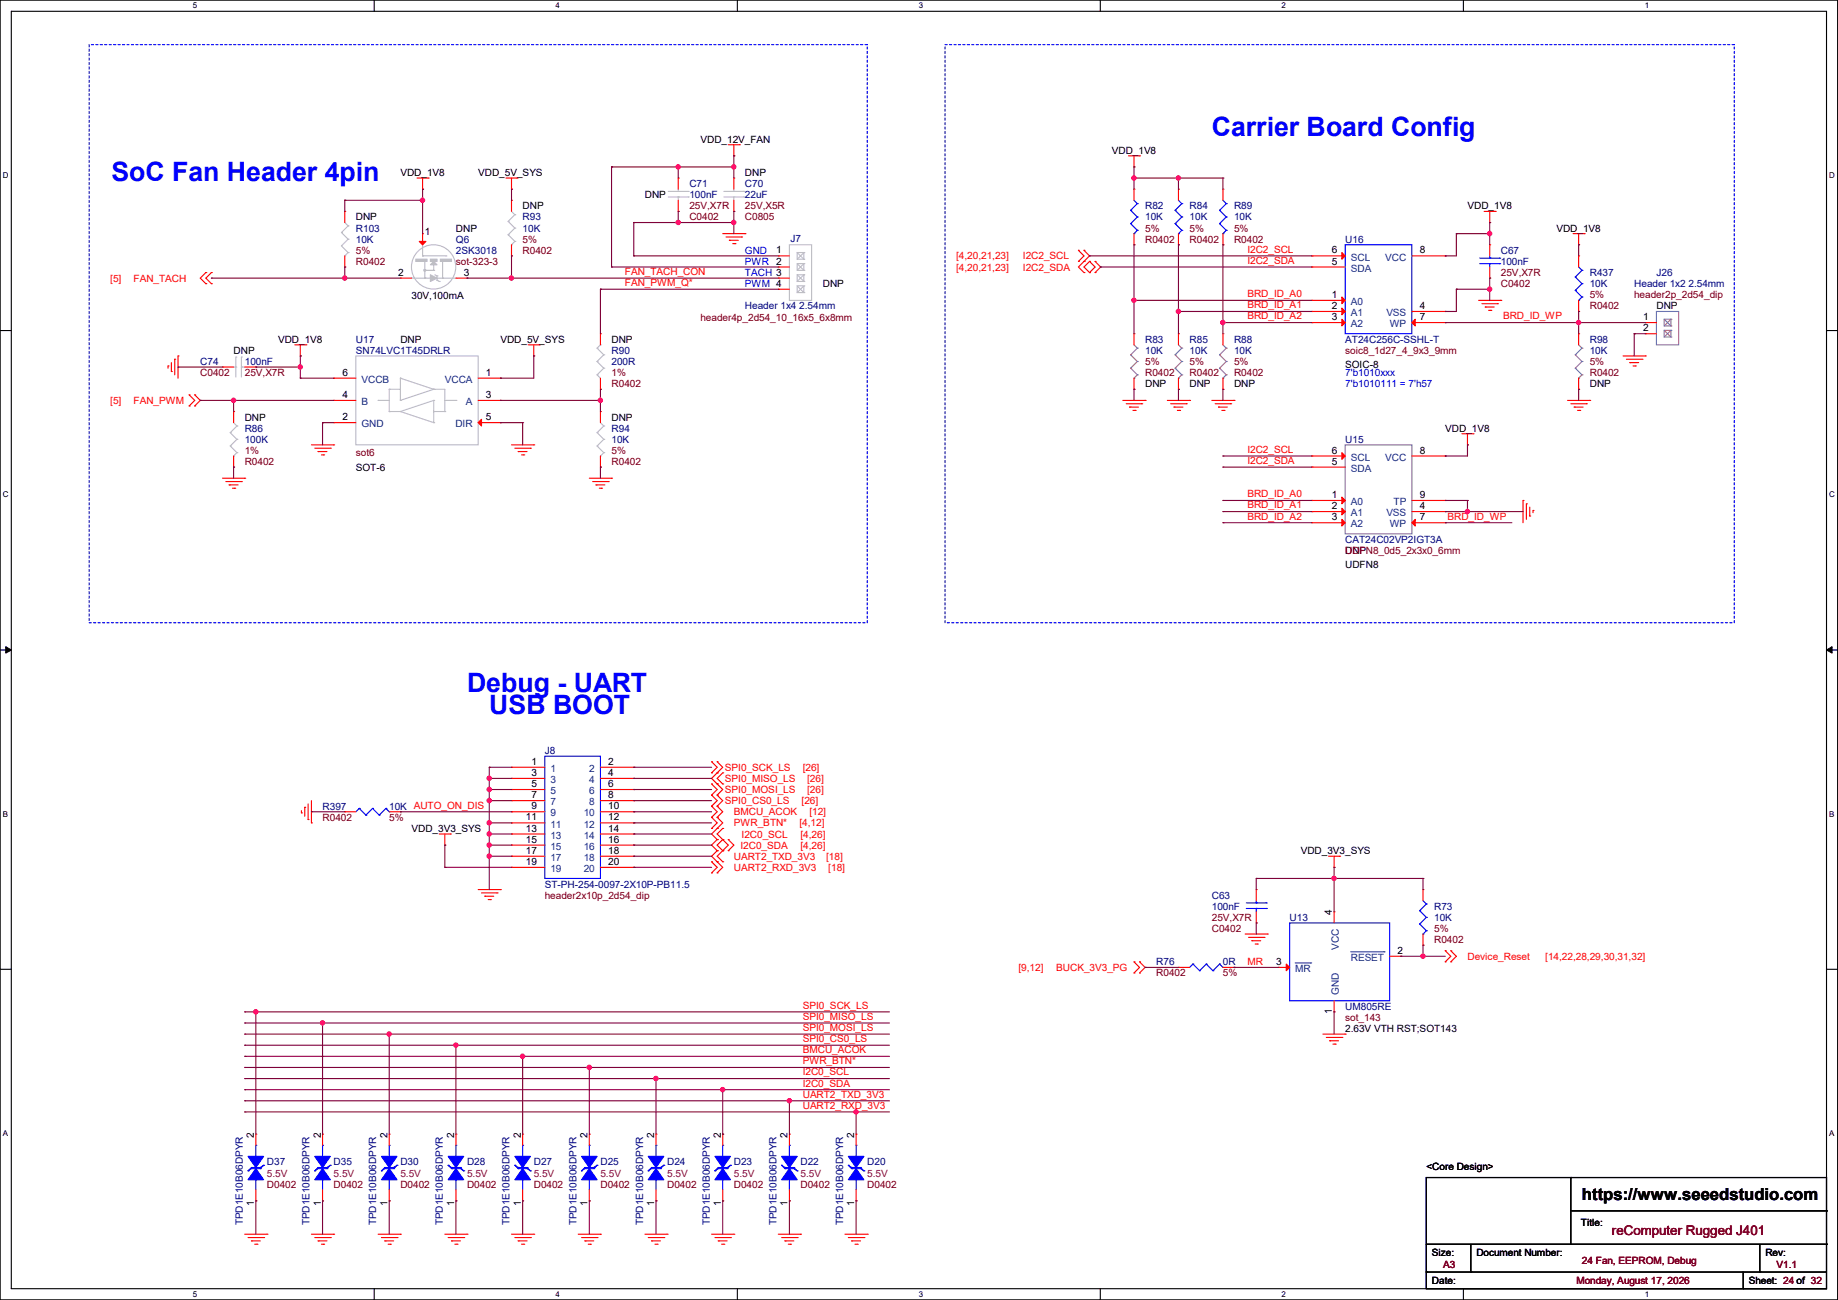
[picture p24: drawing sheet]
<svg xmlns="http://www.w3.org/2000/svg" width="420mm" height="297mm" viewBox="0 0 420 297" stroke-linecap="round" stroke-linejoin="round" font-family="sans-serif">
<defs><g id="words">
<g font-size="6.1" fill="#00f">
<text x="276.9" y="31.1">Carrier Board Config</text>
<text x="25.4" y="41.3">SoC Fan Header 4pin</text>
<text x="106.7" y="158.1">Debug - UART</text>
<text x="111.8" y="163.2">USB BOOT</text>
</g>
<text font-size="3.8" x="361.5" y="274.1">https://www.seeedstudio.com</text>
<text font-size="3" fill="#800000" x="368.3" y="282.2">reComputer Rugged J401</text>
<g font-size="2.3">
<text x="160.1" y="32.6">VDD_12V_FAN</text>
<text x="254" y="35.1">VDD_1V8</text>
<text x="91.5" y="40.2">VDD_1V8</text>
<text x="109.3" y="40.2">VDD_5V_SYS</text>
<text x="170.2" y="40.2">DNP</text>
<text x="119.4" y="47.8">DNP</text>
<text x="147.4" y="45.3">DNP</text>
<text x="335.3" y="47.8">VDD_1V8</text>
<text x="81.3" y="50.4">DNP</text>
<text x="97.1" y="53.6">1</text>
<text x="104.2" y="52.9">DNP</text>
<text x="355.6" y="52.9">VDD_1V8</text>
<text x="177.3" y="57.9">1</text>
<text x="304.3" y="57.9">6</text>
<text x="324.4" y="57.9">8</text>
<text x="91" y="63">2</text>
<text x="106" y="63">3</text>
<text x="177.3" y="60.5">2</text>
<text x="188" y="65.6">DNP</text>
<text x="304.3" y="60.5">5</text>
<text x="94" y="68.4">30V,100mA</text>
<text x="304.3" y="68.1">1</text>
<text x="304.3" y="70.6">2</text>
<text x="324.4" y="70.6">4</text>
<text x="378.5" y="70.7">DNP</text>
<text x="304.3" y="73.2">3</text>
<text x="324.4" y="73.2">7</text>
<text x="375.5" y="73.2">1</text>
<text x="375.5" y="75.7">2</text>
<text x="53.4" y="80.9">DNP</text>
<text x="63.5" y="78.3">VDD_1V8</text>
<text x="91.5" y="78.3">DNP</text>
<text x="114.3" y="78.3">VDD_5V_SYS</text>
<text x="139.7" y="78.3">DNP</text>
<text x="78.3" y="85.9">6</text>
<text x="111" y="85.9">1</text>
<text x="261.7" y="88.5">DNP</text>
<text x="271.8" y="88.5">DNP</text>
<text x="282" y="88.5">DNP</text>
<text x="307.4" y="84.2">SOIC-8</text>
<text x="363.3" y="88.5">DNP</text>
<text x="78.3" y="90.9">4</text>
<text x="111" y="90.9">3</text>
<text x="55.9" y="96.1">DNP</text>
<text x="78.3" y="96">2</text>
<text x="111" y="96">5</text>
<text x="139.7" y="96.1">DNP</text>
<text x="330.2" y="98.6">VDD_1V8</text>
<text x="81.3" y="107.5">SOT-6</text>
<text x="304.3" y="103.6">6</text>
<text x="304.3" y="106.2">5</text>
<text x="324.4" y="103.6">8</text>
<text x="304.3" y="113.8">1</text>
<text x="324.4" y="113.8">9</text>
<text x="304.3" y="116.3">2</text>
<text x="304.3" y="118.9">3</text>
<text x="324.4" y="118.9">7</text>
<text x="324.4" y="116.3">4</text>
<text x="307.4" y="126.6">DNP</text>
<text x="307.4" y="129.9">UDFN8</text>
<text x="121.5" y="174.8">1</text>
<text x="121.5" y="177.3">3</text>
<text x="121.5" y="179.8">5</text>
<text x="139" y="174.8">2</text>
<text x="139" y="177.3">4</text>
<text x="139" y="179.8">6</text>
<text x="121.5" y="182.4">7</text>
<text x="121.5" y="184.9">9</text>
<text x="139" y="182.4">8</text>
<text x="139" y="184.9">10</text>
<text x="94" y="190.1">VDD_3V3_SYS</text>
<text x="120.2" y="187.5">11</text>
<text x="120.2" y="190">13</text>
<text x="139" y="187.5">12</text>
<text x="139" y="190">14</text>
<text x="120.2" y="192.5">15</text>
<text x="120.2" y="195.1">17</text>
<text x="120.2" y="197.6">19</text>
<text x="139" y="192.5">16</text>
<text x="139" y="195.1">18</text>
<text x="139" y="197.6">20</text>
<text x="297.2" y="195.2">VDD_3V3_SYS</text>
<text x="304.3" y="209.1" transform="rotate(-90 304.3 209.1)">4</text>
<text x="291.6" y="220.5">3</text>
<text x="319.3" y="217.9">2</text>
<text x="304.3" y="231.7" transform="rotate(-90 304.3 231.7)">1</text>
<text x="307.4" y="235.8">2.63V VTH RST;SOT143</text>
<text x="58" y="259.9" transform="rotate(-90 58 259.9)">2</text>
<text x="73.3" y="259.9" transform="rotate(-90 73.3 259.9)">2</text>
<text x="88.5" y="259.9" transform="rotate(-90 88.5 259.9)">2</text>
<text x="103.8" y="259.9" transform="rotate(-90 103.8 259.9)">2</text>
<text x="119" y="259.9" transform="rotate(-90 119 259.9)">2</text>
<text x="134.2" y="259.9" transform="rotate(-90 134.2 259.9)">2</text>
<text x="149.5" y="259.9" transform="rotate(-90 149.5 259.9)">2</text>
<text x="164.7" y="259.9" transform="rotate(-90 164.7 259.9)">2</text>
<text x="180" y="259.9" transform="rotate(-90 180 259.9)">2</text>
<text x="195.2" y="259.9" transform="rotate(-90 195.2 259.9)">2</text>
<text x="325.9" y="267.3">&lt;Core Design&gt;</text>
<text x="58" y="275.6" transform="rotate(-90 58 275.6)">1</text>
<text x="73.3" y="275.6" transform="rotate(-90 73.3 275.6)">1</text>
<text x="88.5" y="275.6" transform="rotate(-90 88.5 275.6)">1</text>
<text x="103.8" y="275.6" transform="rotate(-90 103.8 275.6)">1</text>
<text x="119" y="275.6" transform="rotate(-90 119 275.6)">1</text>
<text x="134.2" y="275.6" transform="rotate(-90 134.2 275.6)">1</text>
<text x="149.5" y="275.6" transform="rotate(-90 149.5 275.6)">1</text>
<text x="164.7" y="275.6" transform="rotate(-90 164.7 275.6)">1</text>
<text x="180" y="275.6" transform="rotate(-90 180 275.6)">1</text>
<text x="195.2" y="275.6" transform="rotate(-90 195.2 275.6)">1</text>
<text x="361.2" y="280">Title:</text>
<text x="327.2" y="286.8">Size:</text>
<text x="337.3" y="286.8">Document Number:</text>
<text x="403.4" y="286.8">Rev:</text>
<text x="327.2" y="293.5">Date:</text>
<text x="399.6" y="293.5">Sheet: 24 of 32</text>
</g>
<g font-size="2.3" fill="#000080">
<text x="157.5" y="42.8">C71</text>
<text x="157.5" y="45.3">100nF</text>
<text x="170.2" y="42.8">C70</text>
<text x="170.2" y="45.3">22uF</text>
<text x="261.7" y="47.8">R82</text>
<text x="271.8" y="47.8">R84</text>
<text x="282" y="47.8">R89</text>
<text x="81.3" y="52.9">R103</text>
<text x="119.4" y="50.4">R93</text>
<text x="119.4" y="52.9">10K</text>
<text x="261.7" y="50.4">10K</text>
<text x="271.8" y="50.4">10K</text>
<text x="282" y="50.4">10K</text>
<text x="81.3" y="55.5">10K</text>
<text x="104.2" y="55.5">Q6</text>
<text x="104.2" y="58">2SK3018</text>
<text x="180.6" y="55.2">J7</text>
<text x="307.4" y="55.5">U16</text>
<text x="342.9" y="58">C67</text>
<text x="342.9" y="60.5">100nF</text>
<text x="363.3" y="63.1">R437</text>
<text x="363.3" y="65.6">10K</text>
<text x="373.4" y="65.6">Header 1x2 2.54mm</text>
<text x="378.5" y="63.1">J26</text>
<text x="170.2" y="70.7">Header 1x4 2.54mm</text>
<text x="45.8" y="83.4">C74</text>
<text x="55.9" y="83.4">100nF</text>
<text x="81.3" y="78.3">U17</text>
<text x="81.3" y="80.9">SN74LVC1T45DRLR</text>
<text x="139.7" y="80.9">R90</text>
<text x="139.7" y="83.4">200R</text>
<text x="261.7" y="78.3">R83</text>
<text x="261.7" y="80.9">10K</text>
<text x="271.8" y="78.3">R85</text>
<text x="271.8" y="80.9">10K</text>
<text x="282" y="78.3">R88</text>
<text x="282" y="80.9">10K</text>
<text x="307.4" y="78.3">AT24C256C-SSHL-T</text>
<text x="363.3" y="78.3">R98</text>
<text x="363.3" y="80.9">10K</text>
<text x="55.9" y="98.6">R86</text>
<text x="55.9" y="101.2">100K</text>
<text x="139.7" y="98.6">R94</text>
<text x="139.7" y="101.2">10K</text>
<text x="307.4" y="101.2">U15</text>
<text x="307.4" y="124">CAT24C02VP2IGT3A</text>
<text x="124.5" y="172.3">J8</text>
<text x="73.7" y="185">R397</text>
<text x="88.9" y="185">10K AUTO_ON_DIS</text>
<text x="124.5" y="202.8">ST-PH-254-0097-2X10P-PB11.5</text>
<text x="276.9" y="205.3">C63</text>
<text x="276.9" y="207.9">100nF</text>
<text x="327.7" y="207.9">R73</text>
<text x="294.7" y="210.4">U13</text>
<text x="327.7" y="210.4">10K</text>
<text x="264.2" y="220.6">R76</text>
<text x="279.4" y="220.6">0R</text>
<text x="307.4" y="230.7">UM805RE</text>
<text x="61" y="266.3">D37</text>
<text x="76.2" y="266.3">D35</text>
<text x="91.5" y="266.3">D30</text>
<text x="106.7" y="266.3">D28</text>
<text x="122" y="266.3">D27</text>
<text x="137.2" y="266.3">D25</text>
<text x="152.4" y="266.3">D24</text>
<text x="167.7" y="266.3">D23</text>
<text x="182.9" y="266.3">D22</text>
<text x="198.2" y="266.3">D20</text>
<text x="55.5" y="280" transform="rotate(-90 55.5 280)">TPD1E10B06DPYR</text>
<text x="70.7" y="280" transform="rotate(-90 70.7 280)">TPD1E10B06DPYR</text>
<text x="86" y="280" transform="rotate(-90 86 280)">TPD1E10B06DPYR</text>
<text x="101.2" y="280" transform="rotate(-90 101.2 280)">TPD1E10B06DPYR</text>
<text x="116.5" y="280" transform="rotate(-90 116.5 280)">TPD1E10B06DPYR</text>
<text x="131.7" y="280" transform="rotate(-90 131.7 280)">TPD1E10B06DPYR</text>
<text x="146.9" y="280" transform="rotate(-90 146.9 280)">TPD1E10B06DPYR</text>
<text x="162.2" y="280" transform="rotate(-90 162.2 280)">TPD1E10B06DPYR</text>
<text x="177.4" y="280" transform="rotate(-90 177.4 280)">TPD1E10B06DPYR</text>
<text x="192.7" y="280" transform="rotate(-90 192.7 280)">TPD1E10B06DPYR</text>
</g>
<g font-size="2.3" fill="#800000">
<text x="157.5" y="47.8">25V,X7R</text>
<text x="170.2" y="47.8">25V,X5R</text>
<text x="157.5" y="50.4">C0402</text>
<text x="170.2" y="50.4">C0805</text>
<text x="261.7" y="52.9">5%</text>
<text x="271.8" y="52.9">5%</text>
<text x="282" y="52.9">5%</text>
<text x="81.3" y="58">5%</text>
<text x="119.4" y="55.5">5%</text>
<text x="119.4" y="58">R0402</text>
<text x="261.7" y="55.5">R0402</text>
<text x="271.8" y="55.5">R0402</text>
<text x="282" y="55.5">R0402</text>
<text x="81.3" y="60.5">R0402</text>
<text x="104.2" y="60.5">sot-323-3</text>
<text x="342.9" y="65.6">C0402</text>
<text x="342.9" y="63.1">25V,X7R</text>
<text x="363.3" y="68.2">5%</text>
<text x="363.3" y="70.7">R0402</text>
<text x="373.4" y="68.2">header2p_2d54_dip</text>
<text x="160.1" y="73.2">header4p_2d54_10_16x5_6x8mm</text>
<text x="261.7" y="83.4">5%</text>
<text x="271.8" y="83.4">5%</text>
<text x="282" y="83.4">5%</text>
<text x="307.4" y="80.9">soic8_1d27_4_9x3_9mm</text>
<text x="363.3" y="83.4">5%</text>
<text x="45.8" y="85.9">C0402</text>
<text x="55.9" y="85.9">25V,X7R</text>
<text x="139.7" y="85.9">1%</text>
<text x="139.7" y="88.5">R0402</text>
<text x="261.7" y="85.9">R0402</text>
<text x="271.8" y="85.9">R0402</text>
<text x="282" y="85.9">R0402</text>
<text x="363.3" y="85.9">R0402</text>
<text x="55.9" y="103.7">1%</text>
<text x="55.9" y="106.3">R0402</text>
<text x="81.3" y="104.2">sot6</text>
<text x="139.7" y="103.7">5%</text>
<text x="139.7" y="106.3">R0402</text>
<text x="307.4" y="126.6">UDFN8_0d5_2x3x0_6mm</text>
<text x="73.7" y="187.5">R0402</text>
<text x="88.9" y="187.5">5%</text>
<text x="124.5" y="205.3">header2x10p_2d54_dip</text>
<text x="276.9" y="212.9">C0402</text>
<text x="276.9" y="210.4">25V,X7R</text>
<text x="327.7" y="212.9">5%</text>
<text x="327.7" y="215.5">R0402</text>
<text x="264.2" y="223.1">R0402</text>
<text x="279.4" y="223.1">5%</text>
<text x="307.4" y="233.3">sot_143</text>
<text x="61" y="271.4">D0402</text>
<text x="76.2" y="271.4">D0402</text>
<text x="91.5" y="271.4">D0402</text>
<text x="106.7" y="271.4">D0402</text>
<text x="122" y="271.4">D0402</text>
<text x="137.2" y="271.4">D0402</text>
<text x="152.4" y="271.4">D0402</text>
<text x="167.7" y="271.4">D0402</text>
<text x="182.9" y="271.4">D0402</text>
<text x="198.2" y="271.4">D0402</text>
<text x="329.7" y="289.6">A3</text>
<text x="360.2" y="293.5">Monday, August 17, 2026</text>
<text x="361.5" y="288.9">24 Fan, EEPROM, Debug</text>
<text x="405.9" y="289.6">V1.1</text>
</g>
<g font-size="2.3" fill="#00f">
<text x="170.2" y="58">GND</text>
<text x="170.2" y="60.5">PWR</text>
<text x="170.2" y="63.1">TACH 3</text>
<text x="170.2" y="65.6">PWM 4</text>
<text x="307.4" y="88.5">7'b1010111 = 7'h57</text>
<text x="307.4" y="85.9">7'b1010xxx</text>
</g>
<g font-size="2.3" fill="#f00">
<text x="218.5" y="59.3">[4,20,21,23]</text>
<text x="233.7" y="59.3">I2C2_SCL</text>
<text x="285" y="57.7">I2C2_SCL</text>
<text x="25.2" y="64.3">[5]</text>
<text x="30.5" y="64.3">FAN_TACH</text>
<text x="142.8" y="62.8">FAN_TACH_CON</text>
<text x="142.8" y="65.4">FAN_PWM_Q*</text>
<text x="218.5" y="61.8">[4,20,21,23]</text>
<text x="233.7" y="61.8">I2C2_SDA</text>
<text x="285" y="60.3">I2C2_SDA</text>
<text x="285" y="67.9">BRD_ID_A0</text>
<text x="285" y="70.4">BRD_ID_A1</text>
<text x="285" y="73">BRD_ID_A2</text>
<text x="343.5" y="73">BRD_ID_WP</text>
<text x="25.2" y="92.3">[5]</text>
<text x="30.5" y="92.3">FAN_PWM</text>
<text x="285" y="103.5">I2C2_SCL</text>
<text x="285" y="106">I2C2_SDA</text>
<text x="285" y="113.6">BRD_ID_A0</text>
<text x="285" y="116.2">BRD_ID_A1</text>
<text x="285" y="118.7">BRD_ID_A2</text>
<text x="330.8" y="118.7">BRD_ID_WP</text>
<text x="165.7" y="176.1">SPI0_SCK_LS</text>
<text x="165.7" y="178.6">SPI0_MISO_LS</text>
<text x="183.4" y="176.1">[26]</text>
<text x="184.5" y="178.6">[26]</text>
<text x="165.7" y="181.2">SPI0_MOSI_LS</text>
<text x="165.7" y="183.7">SPI0_CS0_LS</text>
<text x="183.2" y="183.7">[26]</text>
<text x="184.5" y="181.2">[26]</text>
<text x="167.7" y="186.3">BMCU_ACOK</text>
<text x="167.7" y="188.8">PWR_BTN*</text>
<text x="169.5" y="191.3">I2C0_SCL</text>
<text x="182.7" y="188.8">[4,12]</text>
<text x="182.9" y="191.3">[4,26]</text>
<text x="184.9" y="186.3">[12]</text>
<text x="167.7" y="196.4">UART2_TXD_3V3</text>
<text x="169.2" y="193.9">I2C0_SDA</text>
<text x="182.9" y="193.9">[4,26]</text>
<text x="188.8" y="196.4">[18]</text>
<text x="167.7" y="199">UART2_RXD_3V3</text>
<text x="189.3" y="199">[18]</text>
<text x="232.7" y="221.8">[9,12]</text>
<text x="241.3" y="221.8">BUCK_3V3_PG</text>
<text x="285" y="220.5">MR</text>
<text x="335.3" y="219.3">Device_Reset</text>
<text x="353.1" y="219.3">[14,22,28,29,30,31,32]</text>
<text x="183.4" y="233">SPI0_MISO_LS</text>
<text x="183.4" y="230.5">SPI0_SCK_LS</text>
<text x="183.4" y="235.5">SPI0_MOSI_LS</text>
<text x="183.4" y="238.1">SPI0_CS0_LS</text>
<text x="183.4" y="245.7">I2C0_SCL</text>
<text x="183.4" y="240.6">BMCU_ACOK</text>
<text x="183.4" y="243.2">PWR_BTN*</text>
<text x="183.4" y="248.2">I2C0_SDA</text>
<text x="183.4" y="250.8">UART2_TXD_3V3</text>
<text x="183.4" y="253.3">UART2_RXD_3V3</text>
</g>
<g font-size="2.3" fill="#004080">
<text x="308.7" y="59.5">SCL</text>
<text x="316.5" y="59.5">VCC</text>
<text x="308.7" y="62.1">SDA</text>
<text x="308.7" y="69.7">A0</text>
<text x="308.7" y="72.2">A1</text>
<text x="308.7" y="74.8">A2</text>
<text x="316.8" y="72.2">VSS</text>
<text x="317.5" y="74.8">WP</text>
<text x="82.6" y="87.5">VCCB</text>
<text x="101.6" y="87.5">VCCA</text>
<text x="82.6" y="92.5">B</text>
<text x="106.5" y="92.5">A</text>
<text x="82.6" y="97.6">GND</text>
<text x="104.1" y="97.6">DIR</text>
<text x="308.7" y="105.2">SCL</text>
<text x="308.7" y="107.8">SDA</text>
<text x="316.5" y="105.2">VCC</text>
<text x="308.7" y="115.4">A0</text>
<text x="308.7" y="117.9">A1</text>
<text x="316.8" y="117.9">VSS</text>
<text x="318.4" y="115.4">TP</text>
<text x="308.7" y="120.5">A2</text>
<text x="317.5" y="120.5">WP</text>
<text x="125.8" y="176.4">1</text>
<text x="125.8" y="178.9">3</text>
<text x="134.7" y="176.4">2</text>
<text x="134.7" y="178.9">4</text>
<text x="125.8" y="181.4">5</text>
<text x="125.8" y="184">7</text>
<text x="134.7" y="181.4">6</text>
<text x="134.7" y="184">8</text>
<text x="125.8" y="186.5">9</text>
<text x="125.8" y="189.1">11</text>
<text x="125.8" y="191.6">13</text>
<text x="133.4" y="186.5">10</text>
<text x="133.4" y="189.1">12</text>
<text x="133.4" y="191.6">14</text>
<text x="125.8" y="194.1">15</text>
<text x="125.8" y="196.7">17</text>
<text x="133.4" y="194.1">16</text>
<text x="133.4" y="196.7">18</text>
<text x="125.8" y="199.2">19</text>
<text x="133.4" y="199.2">20</text>
<text x="305.9" y="217" transform="rotate(-90 305.9 217)">VCC</text>
<text x="308.7" y="219.5">RESET</text>
<text x="296" y="222.1">MR</text>
<text x="305.9" y="227.4" transform="rotate(-90 305.9 227.4)">GND</text>
</g>
<g font-size="2.3" fill="#800040">
<text x="61" y="268.8">5.5V</text>
<text x="76.2" y="268.8">5.5V</text>
<text x="91.5" y="268.8">5.5V</text>
<text x="106.7" y="268.8">5.5V</text>
<text x="122" y="268.8">5.5V</text>
<text x="137.2" y="268.8">5.5V</text>
<text x="152.4" y="268.8">5.5V</text>
<text x="167.7" y="268.8">5.5V</text>
<text x="182.9" y="268.8">5.5V</text>
<text x="198.2" y="268.8">5.5V</text>
</g>
<g font-size="1.8">
<text x="44" y="1.9">5</text>
<text x="127" y="1.9">4</text>
<text x="209.9" y="1.9">3</text>
<text x="292.9" y="1.9">2</text>
<text x="375.8" y="1.9">1</text>
<text x=".7" y="40.6">D</text>
<text x="418" y="40.6">D</text>
<text x=".7" y="113.6">C</text>
<text x="418" y="113.6">C</text>
<text x=".7" y="186.6">B</text>
<text x="418" y="186.6">B</text>
<text x=".7" y="259.5">A</text>
<text x="418" y="259.5">A</text>
<text x="44" y="296.3">5</text>
<text x="127" y="296.3">4</text>
<text x="209.9" y="296.3">3</text>
<text x="292.9" y="296.3">2</text>
<text x="375.8" y="296.3">1</text>
</g>
</g></defs>
<path d="M0 0h419.9v297h-419.9zM2.6 2.6h414.8v291.8h-414.8z" fill="none" stroke="#000" stroke-width=".25"/>
<g fill="#fff">
<path d="M44 .3h1v2h-1z"/>
<path d="M44 294.7h1v2h-1z"/>
</g>
<path d="M85.5 0v2.6M85.5 294.4v2.6" fill="none" stroke="#000" stroke-width=".25"/>
<g fill="#fff">
<path d="M127 .3h.9v2h-.9z"/>
<path d="M127 294.7h.9v2h-.9z"/>
</g>
<path d="M168.5 0v2.6M168.5 294.4v2.6" fill="none" stroke="#000" stroke-width=".25"/>
<g fill="#fff">
<path d="M209.9 .3h1v2h-1z"/>
<path d="M209.9 294.7h1v2h-1z"/>
</g>
<path d="M251.4 0v2.6M251.4 294.4v2.6" fill="none" stroke="#000" stroke-width=".25"/>
<g fill="#fff">
<path d="M292.9 .3h.9v2h-.9z"/>
<path d="M292.9 294.7h.9v2h-.9z"/>
</g>
<path d="M334.4 0v2.6M334.4 294.4v2.6" fill="none" stroke="#000" stroke-width=".25"/>
<g fill="#fff">
<path d="M375.8 .3h1v2h-1z"/>
<path d="M375.8 294.7h1v2h-1z"/>
<path d="M.7 39h1.2v2h-1.2z"/>
<path d="M418 39h1.3v2h-1.3z"/>
<path d="M.7 112h1.2v2h-1.2z"/>
<path d="M418 112h1.3v2h-1.3z"/>
</g>
<path d="M0 75.5h2.6M417.4 75.5h2.5" fill="none" stroke="#000" stroke-width=".25"/>
<g fill="#fff">
<path d="M.7 185h1.2v1.9h-1.2z"/>
<path d="M418 185h1.2v1.9h-1.2z"/>
</g>
<path d="M0 148.5h2.6M417.4 148.5h2.5" fill="none" stroke="#000" stroke-width=".25"/>
<path d="M1.3 147.7l1.3 .8-1.3 .7zM417.4 148.5l1.2-.8v1.5z" fill="#000" stroke="#000" stroke-width=".23"/>
<g fill="#fff">
<path d="M.7 257.9h1.2v2h-1.2z"/>
<path d="M418 257.9h1.2v2h-1.2z"/>
</g>
<g fill="none" stroke="#000" stroke-width=".25">
<path d="M0 221.4h2.6M417.4 221.4h2.5M325.9 269h91.5v25.4h-91.5zM358.9 269h.1M358.9 269v15.3M358.9 276.6h58.5M417.4 276.6h.1M325.9 290.6h.1M325.9 290.6h91.5M325.9 284.3h91.5M336.1 290.6h.1M336.1 284.3v6.3"/>
<path d="M398.3 294.4h.1M398.3 290.6v3.8M402.1 290.6h.1M402.1 284.3v6.3M417.4 284.3h.1"/>
</g>
<path d="M20.4 10.2h177.8v132.1h-177.8zM215.9 10.2h180.4v132.1h-180.4z" fill="none" stroke="#00f" stroke-width=".25" stroke-dasharray=".5 .5"/>
<g fill="none" stroke="#f00" stroke-width=".25">
<path d="M166.4 33.1h2.6M167.7 35.6h.1M167.7 33.1v2.5M169 33.1h.1M257.9 35.6h2.5M259.1 38.1h.1M259.1 35.6v2.5M260.4 35.6h.1M78.8 48.3h.1M78.8 48.3v2.5M78.8 58.5v2.5M95.3 40.7h2.5"/>
<path d="M96.6 43.2h.1M96.6 53.4h.1M96.6 40.7v2.5M96.6 53.4v2.5M97.8 40.7h.1M115.6 40.7h2.6M116.9 43.2h.1M116.9 45.8h.1M116.9 58.5h.1M116.9 40.7v2.5M116.9 45.8v2.5M116.9 55.9v2.6"/>
<path d="M118.2 40.7h.1M155 40.7h.1M155 48.3h.1M155 40.7v2.5M155 45.8v2.5M165.1 53.4h5.1M165.9 54.1h3.6M166.7 54.9h.1M166.7 54.9h2M167.4 55.7h.5M167.7 40.7h.1M167.7 48.3h.1"/>
<path d="M167.7 40.7v2.5M167.7 45.8v2.5M167.9 55.7h.1M169.5 54.1h.1M170.2 53.4h.1M177.8 58.5h.1M177.8 58.5h2.6M246.4 59.7h.1M246.4 57.2h.1M246.4 57.2l1.3 1.3-1.3 1.2M247.7 57.2h.1M247.7 59.7h.1"/>
<path d="M247.7 57.2l1.3 1.3-2.6 2.5 1.3 1.3M249 59.7h.1M249 59.7l1.2 1.3-1.2 1.3M249 59.7l-1.3 1.3 1.3 1.3M250.2 59.7h.1M250.2 59.7l1.3 1.3-1.3 1.3M259.1 43.2h.1M259.1 55.9h.1M259.1 43.2v2.6M259.1 53.4v2.5M269.3 43.2h.1M269.3 55.9h.1"/>
<path d="M269.3 43.2v2.6M269.3 53.4v2.5M279.4 43.2h.1M279.4 55.9h.1M279.4 43.2v2.6M279.4 53.4v2.5M299.8 58.5h.1M299.8 58.5h7.6M322.6 58.5h7.6M330.2 58.5h.1M339.1 48.3h2.6M340.4 50.8h.1"/>
<path d="M340.4 55.9h.1M340.4 48.3v2.5M340.4 55.9v2.6M341.7 48.3h.1M359.5 53.4h2.5M360.7 55.9h.1M360.7 58.5h.1M360.7 53.4v2.5M360.7 58.5v2.5M362 53.4h.1M47 62.3h.1M47 64.8h.1"/>
<path d="M47 62.3l-1.2 1.2 1.2 1.3M48.3 62.3h.1M48.3 64.8h.1M48.3 62.3l-1.3 1.2 1.3 1.3M67.4 78.8h2.5M68.6 78.8v2.5M69.9 78.8h.1M78.8 61h.1M91.5 63.5h.1M91.5 63.5h2.5M104.2 63.5h2.5M106.7 63.5h.1"/>
<path d="M120.7 78.8h2.5M122 78.8v2.5M123.2 78.8h.1M137.2 76.2h.1M137.2 76.2v2.6M177.8 61h.1M177.8 63.5h.1M177.8 66.1h.1M177.8 61h2.6M177.8 63.5h2.6M177.8 66.1h2.6M247.7 62.3h.1"/>
<path d="M249 62.3h.1M250.2 62.3h.1M259.1 76.2h.1M259.1 76.2v2.6M269.3 76.2h.1M269.3 76.2v2.6M279.4 76.2h.1M279.4 76.2v2.6M299.8 61h.1M299.8 68.6h.1M299.8 71.2h.1M299.8 73.7h.1"/>
<path d="M299.8 68.6h7.6M299.8 73.7h7.6M299.8 61h7.6M299.8 71.2h7.6M322.6 73.7h7.6M322.6 71.2h7.6M330.2 73.7h.1M330.2 71.2h.1M337.9 68.6h5M338.6 69.4h3.6M339.4 70.1h.1M339.4 70.1h2"/>
<path d="M340.1 70.9h.6M340.4 63.5h.1M340.4 61v2.5M340.7 70.9h.1M342.2 69.4h.1M342.9 68.6h.1M360.7 76.2h.1M360.7 71.2h.1M360.7 68.6v2.6M360.7 76.2v2.6M376 73.7h.1M376 76.2h.1"/>
<path d="M376 73.7h2.5M376 76.2h2.5M38.4 83.6h.1M38.4 83.6v.5M39.2 84.9h.1M39.2 82.8v2.1M39.9 82.1h.1M39.9 82.1v3.5M40.7 81.3h.1M40.7 81.3v5.1M43.2 92.8h.1M43.2 90.2h.1"/>
<path d="M43.2 90.2l1.3 1.3-1.3 1.3M44.5 90.2h.1M44.5 92.8h.1M44.5 90.2l1.3 1.3-1.3 1.3M50.8 83.9h.1M50.8 83.9h2.6M53.4 94h.1M53.4 94v2.6M55.9 83.9h2.6M58.5 83.9h.1M68.6 81.3h.1M76.2 96.6h.1"/>
<path d="M76.2 91.5h.1M76.2 86.4h.1M76.2 91.5h5.1M76.2 86.4h5.1M76.2 96.6h5.1M109.3 91.5h5M109.3 86.4h5M109.3 96.6h5M114.3 86.4h.1M114.3 91.5h.1M114.3 96.6h.1M122 81.3h.1"/>
<path d="M137.2 88.9h.1M137.2 94h.1M137.2 86.4v2.5M137.2 94v2.6M256.6 91.5h5.1M257.3 92.2h3.6M258.1 93h.1M258.1 93h2M258.9 93.8h.5M259.1 88.9h.1M259.1 86.4v2.5M259.4 93.8h.1"/>
<path d="M260.9 92.2h.1M261.7 91.5h.1M266.7 91.5h5.1M267.5 92.2h3.6M268.3 93h.1M268.3 93h2M269 93.8h.5M269.3 88.9h.1M269.3 86.4v2.5M269.5 93.8h.1M271.1 92.2h.1M271.8 91.5h.1"/>
<path d="M276.9 91.5h5.1M277.7 92.2h3.5M278.4 93h.1M278.4 93h2.1M279.2 93.8h.5M279.4 88.9h.1M279.4 86.4v2.5M279.7 93.8h.1M281.2 92.2h.1M282 91.5h.1M334.1 99.1h2.5M335.3 99.1v2.5"/>
<path d="M336.6 99.1h.1M358.2 91.5h5.1M358.9 92.2h3.6M359.7 93h.1M359.7 93h2M360.5 93.8h.5M360.7 88.9h.1M360.7 86.4v2.5M361 93.8h.1M362.5 92.2h.1M363.3 91.5h.1M370.9 81.3h5.1"/>
<path d="M371.6 82.1h3.6M372.4 82.8h.1M372.4 82.8h2M373.2 83.6h.5M373.7 83.6h.1M375.2 82.1h.1M376 81.3h.1M50.8 109.3h5.1M51.6 110h3.6M52.4 110.8h.1M52.4 110.8h2M53.1 111.5h.5"/>
<path d="M53.4 106.7h.1M53.4 104.2v2.5M53.6 111.5h.1M55.2 110h.1M55.9 109.3h.1M71.2 101.6h5M71.9 102.4h3.6M72.7 103.2h.1M72.7 103.2h2M73.4 103.9h.6M74 103.9h.1M75.5 102.4h.1"/>
<path d="M76.2 101.6h.1M116.9 101.6h5.1M117.6 102.4h3.6M118.4 103.2h.1M118.4 103.2h2M119.2 103.9h.5M119.7 103.9h.1M121.2 102.4h.1M122 101.6h.1M134.7 109.3h5M135.4 110h3.6M136.2 110.8h.1"/>
<path d="M136.2 110.8h2M136.9 111.5h.6M137.2 106.7h.1M137.2 104.2v2.5M137.5 111.5h.1M139 110h.1M139.7 109.3h.1M299.8 104.2h.1M299.8 106.7h.1M299.8 114.3h.1M299.8 116.9h.1M299.8 119.4h.1"/>
<path d="M299.8 104.2h7.6M299.8 106.7h7.6M299.8 114.3h7.6M299.8 116.9h7.6M299.8 119.4h7.6M322.6 104.2h7.6M322.6 114.3h7.6M322.6 116.9h7.6M322.6 119.4h7.6M330.2 119.4h.1M330.2 116.9h.1M330.2 104.2h.1"/>
<path d="M330.2 114.3h.1M335.3 101.6h.1M348 114.3h.1M348 114.3v5.1M348.8 115.1h.1M348.8 115.1v3.6M349.5 117.9h.1M349.5 115.9v2M350.3 116.6h.1M350.3 116.6v.5M116.9 175.3h.1M116.9 177.8h.1"/>
<path d="M116.9 175.3h7.6M116.9 177.8h7.6M137.2 175.3h7.6M137.2 177.8h7.6M144.8 175.3h.1M144.8 177.8h.1M162.6 174h.1M162.6 176.6h.1M162.6 179.1h.1M162.6 174l1.3 1.3-1.3 1.3M162.6 179.1l1.3 1.3-1.3 1.3M163.9 174h.1"/>
<path d="M163.9 176.6h.1M163.9 179.1h.1M163.9 174l1.2 1.3-2.5 2.5 2.5 2.6-1.2 1.3M165.1 179.1h.1M165.1 176.6h.1M165.1 176.6l-1.2 1.2 1.2 1.3M68.9 185.7h.1M68.9 185.2v.5M69.6 184.4h.1M69.6 184.4v2.1M70.4 187.2h.1M70.4 183.7v3.5"/>
<path d="M71.2 188h.1M71.2 182.9v5.1M78.8 185.5h.1M78.8 185.5h2.5M88.9 185.5h2.6M91.5 185.5h.1M100.4 190.5h2.5M101.6 193.1h.1M101.6 190.5v2.6M102.9 190.5h.1M116.9 180.4h.1M116.9 182.9h.1"/>
<path d="M116.9 185.5h.1M116.9 188h.1M116.9 190.5h.1M116.9 193.1h.1M116.9 195.6h.1M116.9 198.2h.1M116.9 195.6h7.6M116.9 190.5h7.6M116.9 180.4h7.6M116.9 182.9h7.6M116.9 185.5h7.6M116.9 188h7.6"/>
<path d="M116.9 193.1h7.6M116.9 198.2h7.6M137.2 195.6h7.6M137.2 190.5h7.6M137.2 180.4h7.6M137.2 182.9h7.6M137.2 185.5h7.6M137.2 188h7.6M137.2 193.1h7.6M137.2 198.2h7.6M144.8 180.4h.1M144.8 182.9h.1"/>
<path d="M144.8 185.5h.1M144.8 188h.1M144.8 190.5h.1M144.8 193.1h.1M144.8 195.6h.1M144.8 198.2h.1M162.6 196.9h.1M162.6 199.4h.1M162.6 184.2h.1M162.6 186.7h.1M162.6 189.3h.1M162.6 181.7h.1"/>
<path d="M162.6 196.9l1.3 1.3-1.3 1.2M162.6 184.2l1.3 1.3-1.3 1.2M162.6 186.7l1.3 1.3-1.3 1.3M162.6 181.7l1.3 1.2-1.3 1.3M163.9 196.9h.1M163.9 199.4h.1M163.9 194.4h.1M163.9 184.2h.1M163.9 186.7h.1M163.9 189.3h.1M163.9 181.7h.1M163.9 191.8h.1"/>
<path d="M163.9 194.4l-1.3 1.2 2.5 2.6-1.2 1.2M163.9 184.2l1.2 1.3-1.2 1.2M163.9 186.7l1.2 1.3-2.5 2.5 1.3 1.3M163.9 181.7l1.2 1.2-1.2 1.3M163.9 191.8l-1.3 1.3 1.3 1.3M165.1 196.9h.1M165.1 194.4h.1M165.1 191.8h.1M165.1 189.3h.1M165.1 189.3l-1.2 1.2 2.5 2.6-2.5 2.5 1.2 1.3M165.1 191.8l-1.2 1.3 1.2 1.3M166.4 191.8h.1"/>
<path d="M166.4 194.4h.1M166.4 191.8l1.3 1.3-1.3 1.3M303.6 195.6h2.5M304.8 198.2h.1M304.8 195.6v2.6M306.1 195.6h.1M109.3 203.2h5M110 204h3.6M110.8 204.8h.1M110.8 204.8h2M111.5 205.5h.6M112.1 205.5h.1"/>
<path d="M113.6 204h.1M114.3 203.2h.1M259.1 219.8h.1M259.1 219.8l1.3 1.2-1.3 1.3M260.4 219.8h.1M260.4 219.8l1.3 1.2-1.3 1.3M284.5 213.4h5.1M285.3 214.2h3.5M286 214.9h.1M286 214.9h2.1M286.8 215.7h.5M287.1 203.2h.1"/>
<path d="M287.1 210.9h.1M287.1 203.2v2.6M287.1 208.3v2.6M287.3 215.7h.1M288.8 214.2h.1M289.6 213.4h.1M304.8 208.3h.1M304.8 208.3v2.6M317.5 218.5h2.6M320.1 218.5h.1M325.2 203.2h.1M325.2 215.9h.1"/>
<path d="M325.2 203.2v2.6M325.2 213.4v2.5M330.2 217.2h.1M330.2 219.8h.1M330.2 217.2l1.3 1.3-1.3 1.3M331.5 217.2h.1M331.5 219.8h.1M331.5 217.2l1.3 1.3-1.3 1.3M259.1 222.3h.1M260.4 222.3h.1M269.3 221h.1M269.3 221h2.5"/>
<path d="M279.4 221h2.6M282 221h.1M292.1 221h.1M292.1 221h2.6M302.3 236.3h5.1M303.1 237h3.5M303.8 237.8h.1M303.8 237.8h2.1M304.6 238.5h.5M304.8 231.2h.1M304.8 228.6v2.6M305.1 238.5h.1"/>
<path d="M306.6 237h.1M307.4 236.3h.1M58.5 259.1h.1M58.5 259.1v2.6M73.7 259.1h.1M73.7 259.1v2.6M88.9 259.1h.1M88.9 259.1v2.6M104.2 259.1h.1M104.2 259.1v2.6M119.4 259.1h.1M119.4 259.1v2.6"/>
<path d="M134.7 259.1h.1M134.7 259.1v2.6M149.9 259.1h.1M149.9 259.1v2.6M165.1 259.1h.1M165.1 259.1v2.6M180.4 259.1h.1M180.4 259.1v2.6M195.6 259.1h.1M195.6 259.1v2.6M58.5 274.4h.1M58.5 271.8v2.6"/>
<path d="M73.7 274.4h.1M73.7 271.8v2.6M88.9 274.4h.1M88.9 271.8v2.6M104.2 274.4h.1M104.2 271.8v2.6M119.4 274.4h.1M119.4 271.8v2.6M134.7 274.4h.1M134.7 271.8v2.6M149.9 274.4h.1M149.9 271.8v2.6"/>
<path d="M165.1 274.4h.1M165.1 271.8v2.6M180.4 274.4h.1M180.4 271.8v2.6M195.6 274.4h.1M195.6 271.8v2.6M55.9 282h5.1M56.7 282.7h3.5M57.4 283.5h.1M57.4 283.5h2.1M58.2 284.3h.5M58.7 284.3h.1"/>
<path d="M60.2 282.7h.1M61 282h.1M71.2 282h5M71.9 282.7h3.6M72.7 283.5h.1M72.7 283.5h2M73.4 284.3h.6M74 284.3h.1M75.5 282.7h.1M76.2 282h.1M86.4 282h5.1M87.2 282.7h3.5"/>
<path d="M87.9 283.5h.1M87.9 283.5h2.1M88.7 284.3h.5M89.2 284.3h.1M90.7 282.7h.1M91.5 282h.1M101.6 282h5.1M102.4 282.7h3.6M103.2 283.5h.1M103.2 283.5h2M103.9 284.3h.5M104.4 284.3h.1"/>
<path d="M106 282.7h.1M106.7 282h.1M116.9 282h5.1M117.6 282.7h3.6M118.4 283.5h.1M118.4 283.5h2M119.2 284.3h.5M119.7 284.3h.1M121.2 282.7h.1M122 282h.1M132.1 282h5.1M132.9 282.7h3.5"/>
<path d="M133.6 283.5h.1M133.6 283.5h2.1M134.4 284.3h.5M134.9 284.3h.1M136.4 282.7h.1M137.2 282h.1M147.4 282h5M148.1 282.7h3.6M148.9 283.5h.1M148.9 283.5h2M149.6 284.3h.6M150.2 284.3h.1"/>
<path d="M151.7 282.7h.1M152.4 282h.1M162.6 282h5.1M163.4 282.7h3.5M164.1 283.5h.1M164.1 283.5h2.1M164.9 284.3h.5M165.4 284.3h.1M166.9 282.7h.1M167.7 282h.1M177.8 282h5.1M178.6 282.7h3.6"/>
<path d="M179.4 283.5h.1M179.4 283.5h2M180.1 284.3h.5M180.6 284.3h.1M182.2 282.7h.1M182.9 282h.1M193.1 282h5.1M193.8 282.7h3.6M194.6 283.5h.1M194.6 283.5h2M195.4 284.3h.5M195.9 284.3h.1"/>
<path d="M197.4 282.7h.1M198.2 282h.1"/>
</g>
<g fill="none" stroke="#00f" stroke-width=".25">
<path d="M258.4 48h.1M258.4 51.1h.1M258.4 48l1.5 1.6M258.4 51.1l1.5 1.5M259.1 53.4h.1M259.1 45.8l.8 .7M259.9 46.5h.1M259.9 49.6h.1M259.9 52.6h.1M259.9 46.5l-1.5 1.5M259.9 49.6l-1.5 1.5M259.9 52.6l-.8 .8"/>
<path d="M268.5 48h.1M268.5 51.1h.1M268.5 48l1.5 1.6M268.5 51.1l1.5 1.5M269.3 53.4h.1M269.3 45.8l.7 .7M270 46.5h.1M270 49.6h.1M270 52.6h.1M270 46.5l-1.5 1.5M270 49.6l-1.5 1.5M270 52.6l-.7 .8"/>
<path d="M278.7 48h.1M278.7 51.1h.1M278.7 48l1.5 1.6M278.7 51.1l1.5 1.5M279.4 53.4h.1M279.4 45.8l.8 .7M280.2 46.5h.1M280.2 49.6h.1M280.2 52.6h.1M280.2 46.5l-1.5 1.5M280.2 49.6l-1.5 1.5M280.2 52.6l-.8 .8"/>
<path d="M307.4 55.9h15.2v20.3h-15.2zM338.1 59h4.6M340.4 59h.1M340.4 58.5v.5M342.7 59h.1M338.1 60.2h4.6M340.4 60.2h.1M340.4 60.2v.8M342.7 60.2h.1M360 63.3h.1M360 66.3h.1M360 63.3l1.5 1.5"/>
<path d="M360 66.3l1.5 1.6M360.7 68.6h.1M360.7 61l.8 .8M361.5 61.8h.1M361.5 64.8h.1M361.5 67.9h.1M361.5 61.8l-1.5 1.5M361.5 64.8l-1.5 1.5M361.5 67.9l-.8 .7M124.5 172.8h12.7v27.9h-12.7zM82.1 184.7h.1M82.1 184.7l-.8 .8"/>
<path d="M82.1 184.7l1.5 1.5M83.6 186.2h.1M85.1 184.7h.1M85.1 184.7l-1.5 1.5M85.1 184.7l1.6 1.5M86.7 186.2h.1M88.2 184.7h.1M88.2 184.7l-1.5 1.5M88.2 184.7l.7 .8M88.9 185.5h.1M284.8 206.3h4.5M284.8 207.6h4.5"/>
<path d="M287.1 207.6h.1M287.1 206.3h.1M287.1 205.8v.5M287.1 207.6v.7M289.3 206.3h.1M289.3 207.6h.1M294.7 210.9h22.8v17.7h-22.8zM324.4 208.1h.1M324.4 211.1h.1M324.4 208.1l1.5 1.5M324.4 211.1l1.5 1.5M325.2 213.4h.1"/>
<path d="M325.2 205.8l.7 .7M325.9 206.5h.1M325.9 209.6h.1M325.9 212.6h.1M325.9 206.5l-1.5 1.6M325.9 209.6l-1.5 1.5M325.9 212.6l-.7 .8M272.6 220.3h.1M272.6 220.3l-.8 .7M272.6 220.3l1.5 1.5M274.1 221.8h.1M275.6 220.3h.1"/>
<path d="M275.6 220.3l-1.5 1.5M275.6 220.3l1.6 1.5M277.2 221.8h.1M278.7 220.3h.1M278.7 220.3l-1.5 1.5M278.7 220.3l.7 .7M279.4 221h.1M56.7 267.5h.1M57.4 266.7h.1M57.4 266.7h2.1M57.4 266.7l-.7 .8M58.5 261.7h.1"/>
<path d="M58.5 269.5h.1M58.5 261.7v2.5M58.5 269.5v2.3M59.5 266.7h.1M59.5 267h.1M59.5 267h-2.1l-.7 .5M60.2 266.2h.1M60.2 266.2l-.7 .5M60.2 266.2l-.7 .8M71.9 267.5h.1M72.7 266.7h.1M72.7 266.7h2"/>
<path d="M72.7 266.7l-.8 .8M73.7 261.7h.1M73.7 269.5h.1M73.7 261.7v2.5M73.7 269.5v2.3M74.7 266.7h.1M74.7 267h.1M74.7 267h-2l-.8 .5M75.5 266.2h.1M75.5 266.2l-.8 .5M75.5 266.2l-.8 .8M87.2 267.5h.1"/>
<path d="M87.9 266.7h.1M87.9 266.7h2.1M87.9 266.7l-.7 .8M88.9 261.7h.1M88.9 269.5h.1M88.9 261.7v2.5M88.9 269.5v2.3M90 266.7h.1M90 267h.1M90 267h-2.1l-.7 .5M90.7 266.2h.1M90.7 266.2l-.7 .5"/>
<path d="M90.7 266.2l-.7 .8M102.4 266.2h.1M102.4 266.2l.8 .5M102.4 266.2l.8 .8M103.2 266.7h.1M103.2 267h.1M103.2 266.7h2M103.2 267h2l.8 .5M104.2 261.7h.1M104.2 269.5h.1M104.2 261.7v2.5M104.2 269.5v2.3"/>
<path d="M105.2 266.7h.1M105.2 266.7l.8 .8M106 267.5h.1M117.6 266.2h.1M117.6 266.2l.8 .5M117.6 266.2l.8 .8M118.4 266.7h.1M118.4 267h.1M118.4 266.7h2M118.4 267h2l.8 .5M119.4 261.7h.1M119.4 269.5h.1"/>
<path d="M119.4 261.7v2.5M119.4 269.5v2.3M120.4 266.7h.1M120.4 266.7l.8 .8M121.2 267.5h.1M132.9 267.5h.1M133.6 266.7h.1M133.6 266.7h2.1M133.6 266.7l-.7 .8M134.7 261.7h.1M134.7 269.5h.1M134.7 261.7v2.5"/>
<path d="M134.7 269.5v2.3M135.7 266.7h.1M135.7 267h.1M135.7 267h-2.1l-.7 .5M136.4 266.2h.1M136.4 266.2l-.7 .5M136.4 266.2l-.7 .8M148.1 267.5h.1M148.9 266.7h.1M148.9 266.7h2M148.9 266.7l-.8 .8M149.9 261.7h.1"/>
<path d="M149.9 269.5h.1M149.9 261.7v2.5M149.9 269.5v2.3M150.9 266.7h.1M150.9 267h.1M150.9 267h-2l-.8 .5M151.7 266.2h.1M151.7 266.2l-.8 .5M151.7 266.2l-.8 .8M163.4 267.5h.1M164.1 266.7h.1M164.1 266.7h2.1"/>
<path d="M164.1 266.7l-.7 .8M165.1 261.7h.1M165.1 269.5h.1M165.1 261.7v2.5M165.1 269.5v2.3M166.2 266.7h.1M166.2 267h.1M166.2 267h-2.1l-.7 .5M166.9 266.2h.1M166.9 266.2l-.7 .5M166.9 266.2l-.7 .8M178.6 266.2h.1"/>
<path d="M178.6 266.2l.8 .5M178.6 266.2l.8 .8M179.4 266.7h.1M179.4 267h.1M179.4 266.7h2M179.4 267h2l.8 .5M180.4 261.7h.1M180.4 269.5h.1M180.4 261.7v2.5M180.4 269.5v2.3M181.4 266.7h.1M181.4 266.7l.8 .8"/>
<path d="M182.2 267.5h.1M193.8 266.2h.1M193.8 266.2l.8 .5M193.8 266.2l.8 .8M194.6 266.7h.1M194.6 267h.1M194.6 266.7h2M194.6 267h2l.8 .5M195.6 261.7h.1M195.6 269.5h.1M195.6 261.7v2.5M195.6 269.5v2.3"/>
<path d="M196.6 266.7h.1M196.6 266.7l.8 .8M197.4 267.5h.1"/>
</g>
<g fill="#00f" stroke="#00f" stroke-width=".25">
<path d="M134.7 267l1.7 2.5h-3.5z" fill-rule="evenodd"/>
<path d="M132.9 264.2h3.5l-1.7 2.5z" fill-rule="evenodd"/>
<path d="M58.5 267l1.7 2.5h-3.5z" fill-rule="evenodd"/>
<path d="M56.7 264.2h3.5l-1.7 2.5z" fill-rule="evenodd"/>
<path d="M149.9 267l1.8 2.5h-3.6z" fill-rule="evenodd"/>
<path d="M148.1 264.2h3.6l-1.8 2.5z" fill-rule="evenodd"/>
<path d="M73.7 267l1.8 2.5h-3.6z" fill-rule="evenodd"/>
<path d="M71.9 264.2h3.6l-1.8 2.5z" fill-rule="evenodd"/>
<path d="M165.1 267l1.8 2.5h-3.5z" fill-rule="evenodd"/>
<path d="M163.4 264.2h3.5l-1.8 2.5z" fill-rule="evenodd"/>
<path d="M88.9 267l1.8 2.5h-3.5z" fill-rule="evenodd"/>
<path d="M87.2 264.2h3.5l-1.8 2.5z" fill-rule="evenodd"/>
<path d="M180.4 267l1.8 2.5h-3.6z" fill-rule="evenodd"/>
<path d="M178.6 264.2h3.6l-1.8 2.5z" fill-rule="evenodd"/>
<path d="M104.2 267l1.8 2.5h-3.6z" fill-rule="evenodd"/>
<path d="M102.4 264.2h3.6l-1.8 2.5z" fill-rule="evenodd"/>
<path d="M195.6 267l1.8 2.5h-3.6z" fill-rule="evenodd"/>
<path d="M193.8 264.2h3.6l-1.8 2.5z" fill-rule="evenodd"/>
<path d="M119.4 267l1.8 2.5h-3.6z" fill-rule="evenodd"/>
<path d="M117.6 264.2h3.6l-1.8 2.5z" fill-rule="evenodd"/>
</g>
<g fill="none" stroke="#c0c0c0" stroke-width=".25">
<path d="M78 53.1h.1M78 56.2h.1M78 53.1l1.5 1.6M78 56.2l1.5 1.5M78.8 58.5h.1M78.8 50.8l.7 .8M79.5 51.6h.1M79.5 54.7h.1M79.5 57.7h.1M79.5 51.6l-1.5 1.5M79.5 54.7l-1.5 1.5M79.5 57.7l-.7 .8"/>
<path d="M96.6 58.5h.1M96.6 55.9v2.6M96.6 58.5h5.3M97.1 59.7h.1M97.1 59.7v1.8M101.1 59.7v3.8M101.9 58.5h.1M116.1 50.6h.1M116.1 53.6h.1M116.1 50.6l1.5 1.5M116.1 53.6l1.5 1.6M116.9 55.9h.1"/>
<path d="M116.9 48.3l.7 .8M117.6 49.1h.1M117.6 52.1h.1M117.6 55.2h.1M117.6 49.1l-1.5 1.5M117.6 52.1l-1.5 1.5M117.6 55.2l-.7 .7M152.7 43.7h4.6M152.7 45h4.6M155 45h.1M155 43.7h.1M155 43.2v.5"/>
<path d="M155 45v.8M157.3 43.7h.1M157.3 45h.1M165.4 43.7h4.6M165.4 45h4.6M167.7 45h.1M167.7 43.7h.1M167.7 43.2v.5M167.7 45v.8M170 43.7h.1M170 45h.1M180.4 55.9h5.1v12.7h-5.1z"/>
<path d="M182.2 57.7h1.5v1.5h-1.5zM182.2 57.7l1.5 1.5M183.7 57.7h.1M183.7 59.2h.1M183.7 57.7l-1.5 1.5M94 63.5h.1M94 63.5h4.3M97.1 63.5h.1M97.1 62v1.5M97.3 61.8h.1M97.3 61.8h1.8M99.1 61.8h.1"/>
<path d="M99.1 60.5v1.3M99.4 62.8l.5 .2M99.9 63h.1M99.9 64.1h.1M99.9 63.5h4.3M99.9 63v1.1M99.9 64.1l.5 .2M100.4 64.3h.1M101.1 63.5h.1M104.2 63.5h.1M136.4 79.5h.1M136.4 79.5l1.6 1.6"/>
<path d="M137.2 78.8h.1M137.2 78.8l-.8 .7M182.2 60.2h1.5v1.6h-1.5zM182.2 62.8h1.5v1.5h-1.5zM182.2 65.3h1.5v1.5h-1.5zM182.2 60.2l1.5 1.6M182.2 62.8l1.5 1.5M182.2 65.3l1.5 1.5M183.7 60.2h.1M183.7 61.8h.1M183.7 62.8h.1M183.7 64.3h.1"/>
<path d="M183.7 65.3h.1M183.7 66.8h.1M183.7 60.2l-1.5 1.6M183.7 62.8l-1.5 1.5M183.7 65.3l-1.5 1.5M52.6 98.8h.1M52.6 98.8l1.5 1.6M53.4 96.6l.7 .7M53.4 83.9h.5M53.9 81.6h.1M53.9 83.9h.1M53.9 81.6v4.5"/>
<path d="M54.1 97.3h.1M54.1 97.3l-1.5 1.5M55.2 83.9h.1M55.2 81.6h.1M55.2 83.9h.7M55.2 81.6v4.5M81.3 81.3h28v20.3h-28zM86.4 91.5h.1M86.4 91.5h2.5M88.9 88.9h.1M88.9 94h.1M88.9 88.9h2.6"/>
<path d="M88.9 88.9v5.1M88.9 94h2.6M91.5 91.5h.1M91.5 94h.1M91.5 86.4h.1M91.5 86.4v5.1M91.5 94l7.6 2.6M91.5 86.4l7.6 2.5M99.1 88.9h.1M99.1 91.5h.1M99.1 96.6h.1M99.1 94h.1"/>
<path d="M99.1 91.5v5.1M99.1 88.9h2.5v5.1M99.1 91.5l-7.6 2.5M99.1 94h2.5M99.1 88.9l-7.6 2.6M101.6 94h.1M101.6 91.5h2.6M104.2 91.5h.1M136.4 85.6h.1M136.4 82.6h.1M136.4 98.8h.1M136.4 85.6l.8 .8"/>
<path d="M136.4 82.6l1.6 1.5M136.4 98.8l1.6 1.6M137.2 96.6l.8 .7M138 84.1h.1M138 81.1h.1M138 97.3h.1M138 84.1l-1.6 1.5M138 81.1l-1.6 1.5M138 97.3l-1.6 1.5M52.6 101.9h.1M52.6 101.9l1.5 1.5M53.4 104.2h.1"/>
<path d="M54.1 100.4h.1M54.1 103.4h.1M54.1 100.4l-1.5 1.5M54.1 103.4l-.7 .8M136.4 101.9h.1M136.4 101.9l1.6 1.5M137.2 104.2h.1M138 100.4h.1M138 103.4h.1M138 103.4l-.8 .8M138 100.4l-1.6 1.5"/>
<circle cx="99.1" cy="61" r="5.1"/>
</g>
<g fill="none" stroke="#808080" stroke-width=".25">
<path d="M259.1 78.8l.8 .7M259.9 79.5h.1M259.9 79.5l-1.5 1.6M269.3 78.8l.7 .7M270 79.5h.1M270 79.5l-1.5 1.6M279.4 78.8l.8 .7M280.2 79.5h.1M280.2 79.5l-1.5 1.6M360.7 78.8l.8 .7M361.5 79.5h.1M361.5 79.5l-1.5 1.6"/>
<path d="M378.5 71.2h5.1v7.6h-5.1zM380.3 72.9h1.5v1.6h-1.5zM380.3 75.5h1.5v1.5h-1.5zM380.3 72.9l1.5 1.6M380.3 75.5l1.5 1.5M381.8 72.9h.1M381.8 74.5h.1M381.8 75.5h.1M381.8 77h.1M381.8 72.9l-1.5 1.6M381.8 75.5l-1.5 1.5M258.4 81.1h.1"/>
<path d="M258.4 84.1h.1M258.4 81.1l1.5 1.5M258.4 84.1l1.5 1.5M259.1 86.4h.1M259.9 82.6h.1M259.9 85.6h.1M259.9 82.6l-1.5 1.5M259.9 85.6l-.8 .8M268.5 81.1h.1M268.5 84.1h.1M268.5 81.1l1.5 1.5M268.5 84.1l1.5 1.5"/>
<path d="M269.3 86.4h.1M270 82.6h.1M270 85.6h.1M270 82.6l-1.5 1.5M270 85.6l-.7 .8M278.7 81.1h.1M278.7 84.1h.1M278.7 81.1l1.5 1.5M278.7 84.1l1.5 1.5M279.4 86.4h.1M280.2 82.6h.1M280.2 85.6h.1"/>
<path d="M280.2 82.6l-1.5 1.5M280.2 85.6l-.8 .8M360 81.1h.1M360 84.1h.1M360 81.1l1.5 1.5M360 84.1l1.5 1.5M360.7 86.4h.1M361.5 82.6h.1M361.5 85.6h.1M361.5 82.6l-1.5 1.5M361.5 85.6l-.8 .8M307.4 101.6h15.2v20.4h-15.2z"/>
</g>
<g fill="#f00" stroke="#f00" stroke-width=".25">
<path d="M306.6 103.4l.8 .8-.8 .7z"/>
<path d="M306.6 113.6l.8 .7-.8 .8z"/>
<path d="M306.6 116.1l.8 .8-.8 .7z"/>
<path d="M306.6 118.7l.8 .7-.8 .8z"/>
<path d="M322.6 119.4l.8-.7v1.5z"/>
<path d="M293.9 220.3l.8 .7-.8 .8z"/>
<path d="M306.6 57.7l.8 .8-.8 .7z"/>
<path d="M306.6 67.9l.8 .7-.8 .8z"/>
<path d="M306.6 70.4l.8 .8-.8 .7z"/>
<path d="M306.6 72.9l.8 .8-.8 .8z"/>
<path d="M322.6 73.7l.8-.8v1.6z"/>
<path d="M95.8 55.2h1.5l-.7 .7z"/>
<path d="M109.3 96.6l.7-.8v1.5z"/>
</g>
<path d="M308.7 217.5h7.6M316.3 217.5h.1M296 220h3.5M299.5 220h.1" fill="none" stroke="#004080" stroke-width=".23"/>
<g fill="#c0c0c0" stroke="#c0c0c0" stroke-width=".25">
<path d="M98.3 60.5l.8-.8 .8 .8z"/>
<path d="M100.6 59.2h2.6v.5h-2.6z" fill-rule="evenodd"/>
<path d="M95 59.2h2.6v.5h-2.6z" fill-rule="evenodd"/>
<path d="M98.3 59.2h1.6v.5h-1.6z" fill-rule="evenodd"/>
<path d="M98.3 62.8l1.6 .7-1.6 .8z" fill-rule="evenodd"/>
<circle cx="97" cy="61.7" r=".23"/>
</g>
<g fill="none" stroke="#800040" stroke-width=".25">
<path d="M139.7 38.1h.1M139.7 38.1v22.9M139.7 38.1h28M155 38.1h.1M155 38.1v2.6M167.7 35.6h.1M167.7 38.1h.1M167.7 35.6v5.1M259.1 38.1h.1M259.1 38.1v5.1M78.8 45.8h.1M78.8 45.8h17.8"/>
<path d="M78.8 45.8v2.5M96.6 43.2h.1M96.6 45.8h.1M96.6 43.2v10.2M116.9 43.2h.1M116.9 58.5h.1M116.9 43.2v2.6M116.9 58.5v5M144.8 50.8h.1M144.8 58.5h.1M144.8 50.8v7.7M144.8 50.8h22.9"/>
<path d="M144.8 58.5h33M155 48.3h.1M155 50.8h.1M155 48.3v2.5M167.7 50.8h.1M167.7 48.3h.1M167.7 48.3v5.1M249 58.5h.1M249 58.5h50.8M259.1 55.9h.1M259.1 40.7h.1M259.1 55.9v20.3"/>
<path d="M259.1 40.7h20.3M269.3 55.9h.1M269.3 40.7h.1M269.3 40.7v2.5M269.3 55.9v20.3M279.4 55.9h.1M279.4 40.7h.1M279.4 40.7v2.5M279.4 55.9v20.3M330.2 58.5h.1M332.8 53.4h.1M332.8 53.4v5.1h-2.6"/>
<path d="M332.8 53.4h7.6M340.4 53.4h.1M340.4 50.8h.1M340.4 50.8v5.1M360.7 55.9h.1M360.7 55.9v2.6M48.3 63.5h.1M48.3 63.5h43.2M78.8 61h.1M78.8 63.5h.1M78.8 61v2.5M106.7 63.5h.1"/>
<path d="M106.7 63.5h71.1M116.9 63.5h.1M137.2 66.1h.1M137.2 66.1h40.6M137.2 66.1v10.1M139.7 61h.1M139.7 61h38.1M251.5 61h.1M251.5 61h48.3M259.1 68.6h.1M259.1 68.6h40.7M269.3 71.2h.1"/>
<path d="M269.3 71.2h30.5M279.4 73.7h.1M279.4 73.7h20.4M330.2 73.7h.1M330.2 71.2h.1M330.2 73.7h45.8M332.8 66.1h.1M332.8 66.1h7.6M332.8 66.1v5.1h-2.6M340.4 63.5h.1M340.4 66.1h.1M340.4 63.5v5.1"/>
<path d="M360.7 73.7h.1M360.7 71.2h.1M360.7 71.2v5M373.4 76.2h.1M373.4 76.2h2.6M373.4 76.2v5.1M40.7 83.9h.1M40.7 83.9h10.1M45.8 91.5h.1M45.8 91.5h30.4M53.4 91.5h.1M53.4 91.5v2.5"/>
<path d="M58.5 83.9h.1M58.5 83.9h10.1M68.6 81.3h.1M68.6 86.4h.1M68.6 83.9h.1M68.6 81.3v5.1M68.6 86.4h7.6M73.7 96.6h.1M73.7 96.6h2.5M73.7 96.6v5M114.3 86.4h.1M114.3 96.6h.1"/>
<path d="M114.3 91.5h.1M114.3 91.5h22.9M114.3 96.6h5.1M119.4 96.6h.1M119.4 96.6v5M122 81.3h.1M122 81.3v5.1h-7.7M137.2 91.5h.1M137.2 88.9h.1M137.2 88.9v5.1M259.1 88.9h.1M259.1 88.9v2.6"/>
<path d="M269.3 88.9h.1M269.3 88.9v2.6M279.4 88.9h.1M279.4 88.9v2.6M360.7 88.9h.1M360.7 88.9v2.6M53.4 106.7h.1M53.4 106.7v2.6M137.2 106.7h.1M137.2 106.7v2.6M279.4 104.2h.1M279.4 106.7h.1"/>
<path d="M279.4 114.3h.1M279.4 116.9h.1M279.4 119.4h.1M279.4 104.2h20.4M279.4 106.7h20.4M279.4 114.3h20.4M279.4 116.9h20.4M279.4 119.4h20.4M330.2 104.2h.1M330.2 116.9h.1M330.2 119.4h.1M330.2 114.3h.1"/>
<path d="M330.2 114.3h5.1M330.2 116.9h17.8M330.2 119.4h15.3M335.3 101.6h.1M335.3 114.3h.1M335.3 116.9h.1M335.3 101.6v2.6h-5.1M335.3 114.3v2.6M111.8 177.8h.1M111.8 175.3h.1M111.8 175.3v27.9M111.8 175.3h5.1"/>
<path d="M111.8 177.8h5.1M144.8 175.3h.1M144.8 177.8h.1M144.8 175.3h17.8M144.8 177.8h17.8M71.2 185.5h.1M71.2 185.5h7.6M91.5 185.5h.1M91.5 185.5h25.4M101.6 193.1h.1M101.6 198.2h.1M101.6 193.1v5.1"/>
<path d="M101.6 198.2h15.3M111.8 180.4h.1M111.8 188h.1M111.8 195.6h.1M111.8 190.5h.1M111.8 193.1h.1M111.8 182.9h.1M111.8 180.4h5.1M111.8 188h5.1M111.8 195.6h5.1M111.8 190.5h5.1M111.8 193.1h5.1"/>
<path d="M111.8 182.9h5.1M144.8 195.6h.1M144.8 198.2h.1M144.8 185.5h.1M144.8 188h.1M144.8 180.4h.1M144.8 182.9h.1M144.8 190.5h.1M144.8 193.1h.1M144.8 180.4h17.8M144.8 188h17.8M144.8 195.6h17.8"/>
<path d="M144.8 198.2h17.8M144.8 190.5h17.8M144.8 193.1h17.8M144.8 185.5h17.8M144.8 182.9h17.8M304.8 198.2h.1M304.8 198.2v10.1M287.1 200.7h.1M287.1 210.9h.1M287.1 200.7h38.1M287.1 200.7v2.5M287.1 210.9v2.5"/>
<path d="M304.8 200.7h.1M320.1 218.5h.1M320.1 218.5h10.1M325.2 200.7h.1M325.2 215.9h.1M325.2 218.5h.1M325.2 200.7v2.5M325.2 215.9v2.6M55.9 231.2h.1M55.9 233.7h.1M55.9 236.3h.1M55.9 238.8h.1"/>
<path d="M55.9 231.2h147.3M55.9 233.7h147.3M55.9 236.3h147.3M55.9 238.8h147.3M58.5 231.2h.1M58.5 231.2v27.9M73.7 233.7h.1M73.7 233.7v25.4M88.9 236.3h.1M88.9 236.3v22.8M104.2 238.8h.1M104.2 238.8v20.3"/>
<path d="M261.7 221h.1M261.7 221h7.6M282 221h.1M282 221h10.1M304.8 231.2h.1M304.8 231.2v5.1M55.9 243.9h.1M55.9 246.4h.1M55.9 249h.1M55.9 251.5h.1M55.9 254h.1M55.9 241.3h.1"/>
<path d="M55.9 243.9h147.3M55.9 246.4h147.3M55.9 249h147.3M55.9 251.5h147.3M55.9 254h147.3M55.9 241.3h147.3M119.4 241.3h.1M119.4 241.3v17.8M134.7 243.9h.1M134.7 243.9v15.2M149.9 246.4h.1M149.9 246.4v12.7"/>
<path d="M165.1 259.1h.1M165.1 249h.1M165.1 249v10.1M180.4 251.5h.1M180.4 251.5v7.6M195.6 254h.1M195.6 254v5.1M58.5 274.4h.1M58.5 274.4v7.6M73.7 274.4h.1M73.7 274.4v7.6M88.9 274.4h.1"/>
<path d="M88.9 274.4v7.6M104.2 274.4h.1M104.2 274.4v7.6M119.4 274.4h.1M119.4 274.4v7.6M134.7 274.4h.1M134.7 274.4v7.6M149.9 274.4h.1M149.9 274.4v7.6M165.1 274.4h.1M165.1 274.4v7.6M180.4 274.4h.1"/>
<path d="M180.4 274.4v7.6M195.6 274.4h.1M195.6 274.4v7.6"/>
</g>
<g fill="#f0f" stroke="#f0f" stroke-width=".25">
<circle cx="96.5" cy="45.7" r=".49"/>
<circle cx="78.8" cy="63.5" r=".49"/>
<circle cx="116.9" cy="63.5" r=".49"/>
<circle cx="259.1" cy="68.6" r=".49"/>
<circle cx="269.3" cy="71.1" r=".49"/>
<circle cx="279.4" cy="73.7" r=".49"/>
<circle cx="259.1" cy="40.7" r=".49"/>
<circle cx="269.3" cy="40.7" r=".49"/>
<circle cx="340.4" cy="66.1" r=".49"/>
<circle cx="340.4" cy="53.4" r=".49"/>
<circle cx="167.7" cy="50.8" r=".49"/>
<circle cx="155" cy="50.8" r=".49"/>
<circle cx="155" cy="38.1" r=".49"/>
<circle cx="167.7" cy="38.1" r=".49"/>
<circle cx="137.2" cy="91.5" r=".49"/>
<circle cx="335.3" cy="116.9" r=".49"/>
<circle cx="53.4" cy="91.5" r=".49"/>
<circle cx="68.6" cy="83.8" r=".49"/>
<circle cx="304.8" cy="200.7" r=".49"/>
<circle cx="325.1" cy="218.5" r=".49"/>
<circle cx="134.6" cy="243.9" r=".49"/>
<circle cx="149.9" cy="246.4" r=".49"/>
<circle cx="165.1" cy="248.9" r=".49"/>
<circle cx="180.4" cy="251.5" r=".49"/>
<circle cx="195.6" cy="254" r=".49"/>
<circle cx="111.8" cy="180.4" r=".49"/>
<circle cx="111.8" cy="195.6" r=".49"/>
<circle cx="119.4" cy="241.3" r=".49"/>
<circle cx="111.8" cy="190.5" r=".49"/>
<circle cx="111.8" cy="193.1" r=".49"/>
<circle cx="111.8" cy="188" r=".49"/>
<circle cx="111.8" cy="182.9" r=".49"/>
<circle cx="73.7" cy="233.7" r=".49"/>
<circle cx="88.9" cy="236.2" r=".49"/>
<circle cx="104.2" cy="238.8" r=".49"/>
<circle cx="58.4" cy="231.2" r=".49"/>
<circle cx="360.7" cy="73.7" r=".49"/>
<circle cx="111.8" cy="177.8" r=".49"/>
</g>
<use href="#words"/>
</svg>
